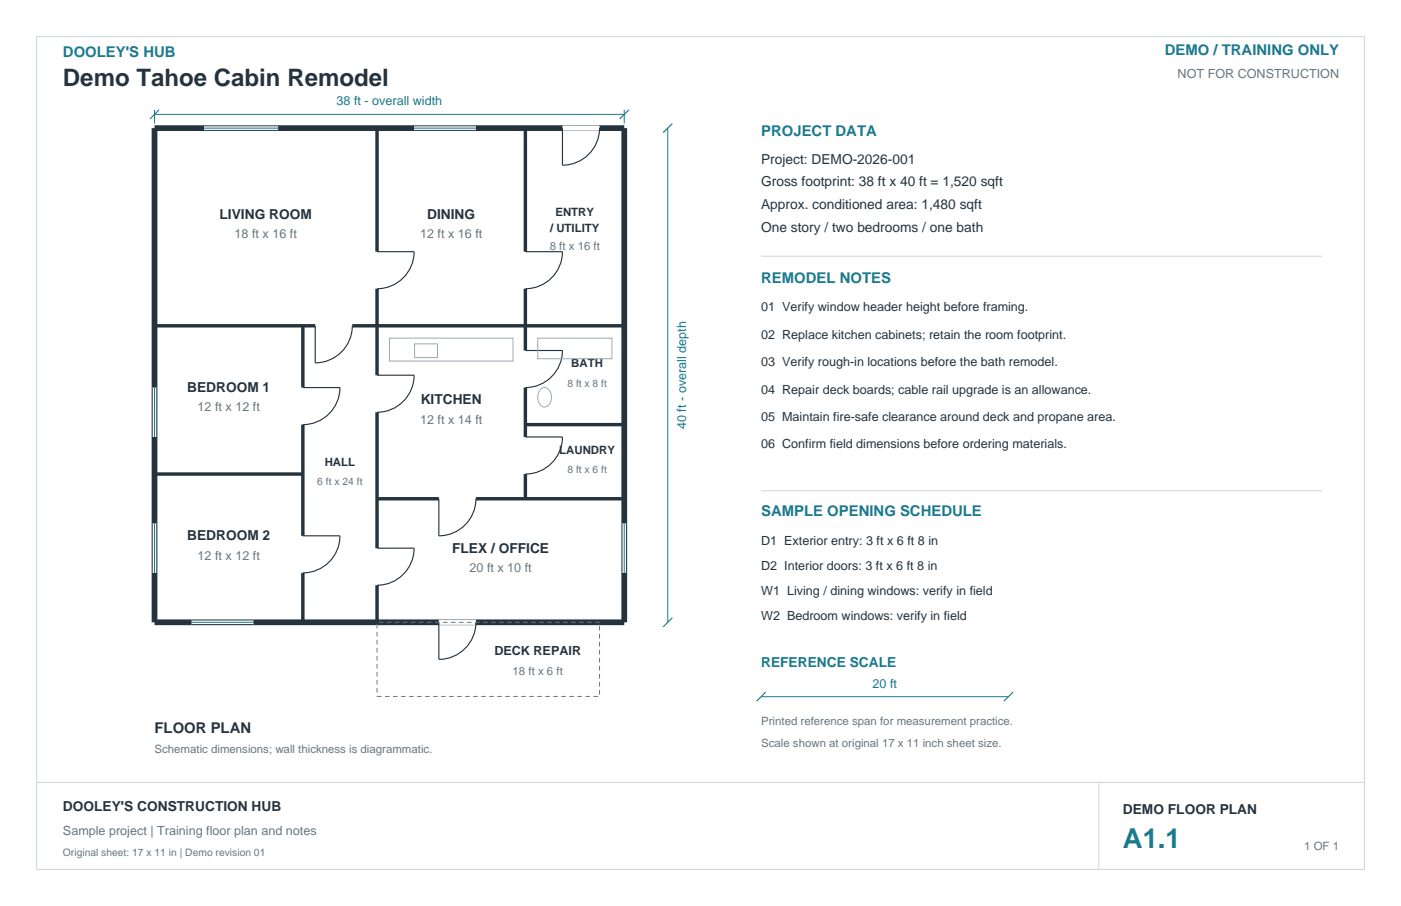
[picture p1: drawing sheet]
<svg xmlns="http://www.w3.org/2000/svg" width="432mm" height="279mm" viewBox="0 0 432 279" stroke-linecap="round" stroke-linejoin="round" font-family="sans-serif">
<defs><g id="words">
<text font-size="8.5" fill="#167b92" x="346.1" y="261.4">A1.1</text>
<text font-size="7.4" fill="#25333e" x="19.4" y="26.5">Demo Tahoe Cabin Remodel</text>
<g font-size="4.6" fill="#167b92">
<text x="19.4" y="17.6">DOOLEY'S HUB</text>
<text x="359" y="16.9">DEMO / TRAINING ONLY</text>
<text x="234.6" y="42">PROJECT DATA</text>
<text x="234.6" y="87.1">REMODEL NOTES</text>
<text x="234.6" y="159.1">SAMPLE OPENING SCHEDULE</text>
</g>
<text font-size="4.6" fill="#25333e" x="47.6" y="226.1">FLOOR PLAN</text>
<g font-size="4.2" fill="#25333e">
<text x="234.6" y="50.4">Project: DEMO-2026-001</text>
<text x="234.6" y="57.5">Gross footprint: 38 ft x 40 ft = 1,520 sqft</text>
<text x="234.6" y="64.6">Approx. conditioned area: 1,480 sqft</text>
<text x="67.7" y="67.5">LIVING ROOM</text>
<text x="131.7" y="67.5">DINING</text>
<text x="234.6" y="71.6">One story / two bedrooms / one bath</text>
<text x="57.7" y="120.9">BEDROOM 1</text>
<text x="129.7" y="124.7">KITCHEN</text>
<text x="57.7" y="166.6">BEDROOM 2</text>
<text x="139.4" y="170.4">FLEX / OFFICE</text>
<text x="19.4" y="250.1">DOOLEY'S CONSTRUCTION HUB</text>
<text x="346.1" y="251.2">DEMO FLOOR PLAN</text>
</g>
<text font-size="4.2" fill="#167b92" x="234.6" y="205.7">REFERENCE SCALE</text>
<g font-size="3.9" fill="#667781">
<text x="363" y="24">NOT FOR CONSTRUCTION</text>
<text x="72.3" y="73.5">18 ft x 16 ft</text>
<text x="129.5" y="73.5">12 ft x 16 ft</text>
<text x="60.9" y="126.9">12 ft x 12 ft</text>
<text x="129.5" y="130.7">12 ft x 14 ft</text>
<text x="60.9" y="172.6">12 ft x 12 ft</text>
<text x="144.7" y="176.4">20 ft x 10 ft</text>
<text x="19.4" y="257.5">Sample project | Training floor plan and notes</text>
</g>
<g font-size="3.9" fill="#167b92">
<text x="103.7" y="32.5">38 ft - overall width</text>
<text x="211.5" y="132.3" transform="rotate(-90 211.5 132.3)">40 ft - overall depth</text>
<text x="268.9" y="212">20 ft</text>
</g>
<g font-size="3.9" fill="#25333e">
<text x="234.6" y="96">01 Verify window header height before framing.</text>
<text x="234.6" y="104.4">02 Replace kitchen cabinets; retain the room footprint.</text>
<text x="234.6" y="112.9">03 Verify rough-in locations before the bath remodel.</text>
<text x="234.6" y="121.4">04 Repair deck boards; cable rail upgrade is an allowance.</text>
<text x="234.6" y="129.8">05 Maintain fire-safe clearance around deck and propane area.</text>
<text x="234.6" y="138.3">06 Confirm field dimensions before ordering materials.</text>
<text x="234.6" y="167.9">D1 Exterior entry: 3 ft x 6 ft 8 in</text>
<text x="234.6" y="175.7">D2 Interior doors: 3 ft x 6 ft 8 in</text>
<text x="234.6" y="183.4">W1 Living / dining windows: verify in field</text>
<text x="234.6" y="191.2">W2 Bedroom windows: verify in field</text>
<text x="152.4" y="202.1">DECK REPAIR</text>
</g>
<g font-size="3.5" fill="#25333e">
<text x="169.5" y="71.4">/ UTILITY</text>
<text x="171.2" y="66.5">ENTRY</text>
<text x="176.1" y="113.2">BATH</text>
<text x="100.1" y="143.7">HALL</text>
<text x="172.4" y="139.9">LAUNDRY</text>
</g>
<g font-size="3.5" fill="#667781">
<text x="169.4" y="77">8 ft x 16 ft</text>
<text x="158" y="208.1">18 ft x 6 ft</text>
<text x="234.6" y="223.7">Printed reference span for measurement practice.</text>
<text x="47.6" y="232.1">Schematic dimensions; wall thickness is diagrammatic.</text>
<text x="234.6" y="230.4">Scale shown at original 17 x 11 inch sheet size.</text>
<text x="402" y="262.1">1 OF 1</text>
</g>
<g font-size="3.2" fill="#667781">
<text x="174.9" y="119.2">8 ft x 8 ft</text>
<text x="97.8" y="149.7">6 ft x 24 ft</text>
<text x="174.9" y="145.9">8 ft x 6 ft</text>
<text x="19.4" y="263.9">Original sheet: 17 x 11 in | Demo revision 01</text>
</g>
</g></defs>
<path d="M11.3 11.3h409.2v256.8h-409.2zM234.6 79h172.9M234.6 151.3h172.9M11.3 241.3h409.2M338.7 241.3v26.8" fill="none" stroke="#ccd5d9" stroke-width=".31"/>
<path d="M47.6 39.5h144.8v152.4h-144.8z" fill="none" stroke="#25333e" stroke-width="1.8" stroke-linecap="butt"/>
<path d="M116.2 39.5v152.4M161.9 39.5v114.3M47.6 100.5h144.8M93.3 100.5v91.4M161.9 131h30.5M47.6 146.2h45.7M116.2 153.8h76.2" fill="none" stroke="#25333e" stroke-width="1.1" stroke-linecap="butt"/>
<path d="M173.4 39.5h11.4M116.2 77.6v11.4M161.9 77.6v11.4M93.3 119.5v11.5M97.2 100.5h11.4M116.2 115.7v11.4M161.9 108.1v11.4M161.9 134.8v11.4M135.3 153.8h11.4M93.3 165.2v11.5M116.2 169.1v11.4M135.3 191.9h11.4" fill="none" stroke="#fff" stroke-width="1.6" stroke-linecap="butt"/>
<path d="M173.4 39.5v11.4a11.4 11.4 0 0 0 11.4-11.4M116.2 77.6h11.4a11.4 11.4 0 0 1-11.4 11.4M161.9 77.6h11.5a11.4 11.4 0 0 1-11.5 11.4M93.3 119.5h11.5a11.4 11.4 0 0 1-11.5 11.5M97.2 100.5v11.4a11.4 11.4 0 0 0 11.4-11.4M116.2 115.7h11.4a11.4 11.4 0 0 1-11.4 11.4M161.9 108.1h11.5a11.4 11.4 0 0 1-11.5 11.4M161.9 134.8h11.5a11.4 11.4 0 0 1-11.5 11.4M135.3 153.8v11.4a11.4 11.4 0 0 0 11.4-11.4M93.3 165.2h11.5a11.4 11.4 0 0 1-11.5 11.5M116.2 169.1h11.4a11.4 11.4 0 0 1-11.4 11.4M135.3 191.9v11.4a11.4 11.4 0 0 0 11.4-11.4" fill="none" stroke="#25333e" stroke-width=".35"/>
<path d="M62.9 39.5h22.8M127.6 39.5h19.1M47.6 119.5v15.3M47.6 161.4v15.3M192.4 161.4v15.3M59.1 191.9h19" fill="none" stroke="#fff" stroke-width="1.9" stroke-linecap="butt"/>
<path d="M62.9 38.8h22.8M127.6 38.8h19.1M62.9 40.2h22.8M127.6 40.2h19.1M46.9 119.5v15.3M48.3 119.5v15.3M46.9 161.4v15.3M48.3 161.4v15.3M191.7 161.4v15.3M193.1 161.4v15.3M59.1 192.6h19M59.1 191.2h19" fill="none" stroke="#25333e" stroke-width=".31"/>
<path d="M47.6 33.9v4.2M47.6 35.3h144.8M62.9 39.5h22.8M127.6 39.5h19.1M192.4 33.9v4.2M205.8 39.5v152.4M47.6 119.5v15.3M47.6 161.4v15.3M192.4 161.4v15.3M59.1 191.9h19M234.6 214.8h76.2" fill="none" stroke="#167b92" stroke-width=".31"/>
<path d="M120 104.3h38.1v7h-38.1zM127.8 106h7v4.3h-7zM165.7 104.3h22.9v6.3h-22.9zM166.5 120.2a1.85 1.85 0 0 1 2-.6 1.85 1.85 0 0 1 1.3 1.6 3.1 3.1 0 0 1-1.9 4.3 3.3 3.3 0 0 1-1.4-5.3z" fill="none" stroke="#99abb3" stroke-width=".31"/>
<path d="M116.2 191.9h68.6v22.9h-68.6z" fill="none" stroke="#667781" stroke-width=".31" stroke-dasharray="1.4 1.1" stroke-linecap="butt"/>
<path d="M49 33.9l-2.8 2.8M193.8 33.9l-2.8 2.8M207.2 38.1l-2.8 2.8M207.2 190.5l-2.8 2.8M236 213.4l-2.8 2.9M312.2 213.4l-2.8 2.9" fill="none" stroke="#167b92" stroke-width=".35"/>
<use href="#words"/>
</svg>
